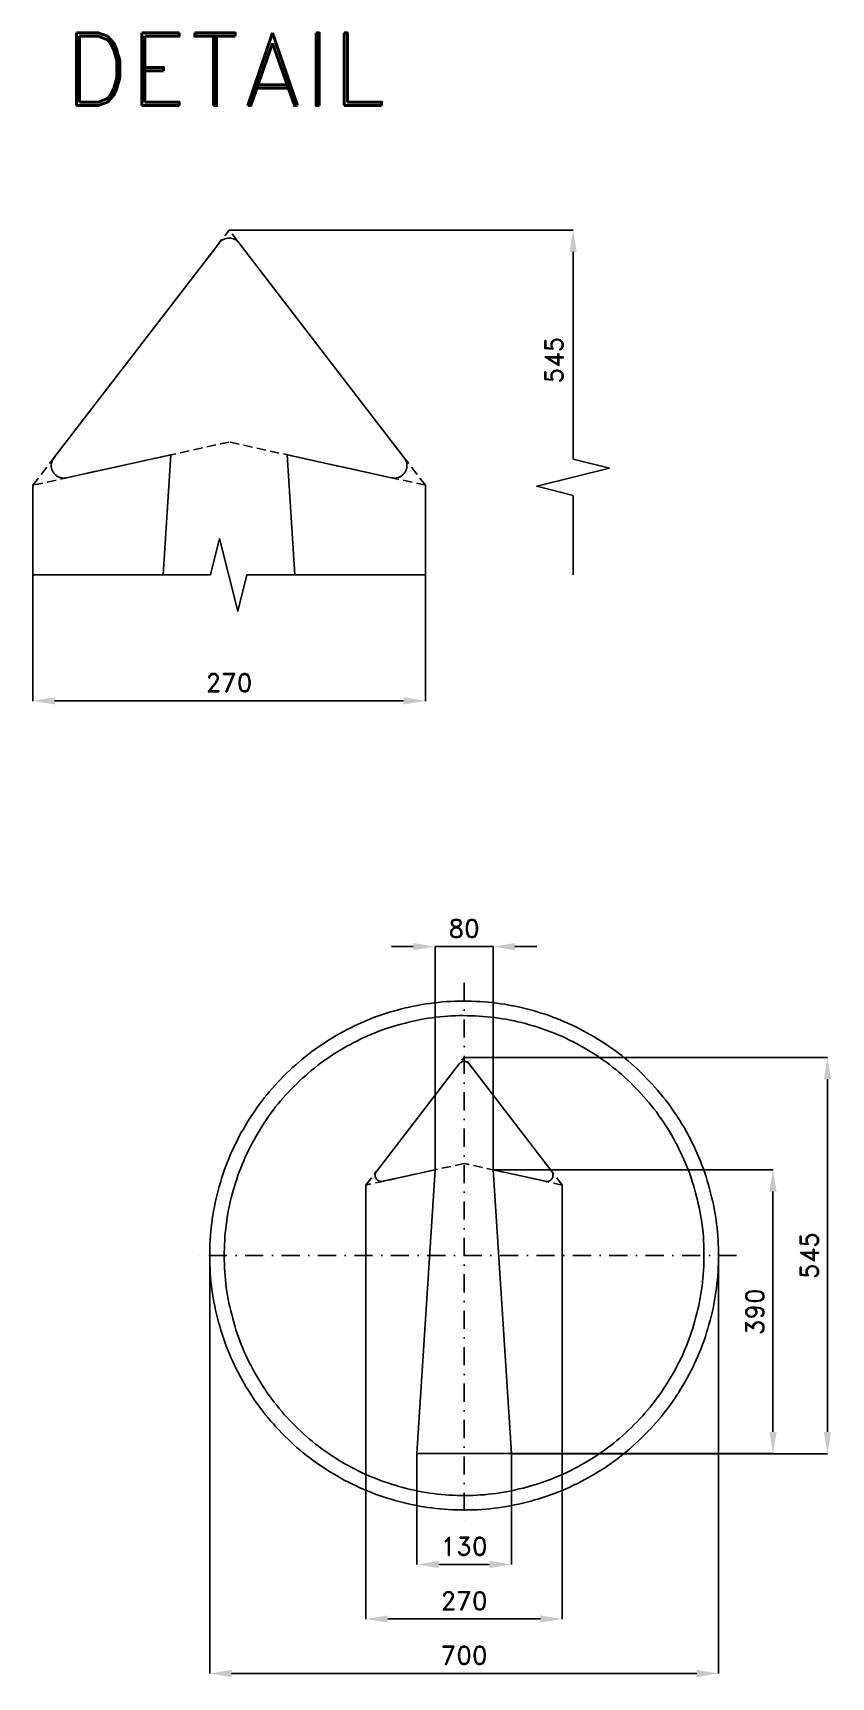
# Model space of a CAD drawing. Header units: millimetres. Extents: x -593 to 505, y -580 to 1682.
import ezdxf

# ---------------------------------------------------------------- set-up
doc = ezdxf.new("R2010")
doc.units = ezdxf.units.MM
doc.header["$LTSCALE"] = 5
doc.linetypes.add('ČERCHOVANÁX2', pattern=[2, 1, -0.5, 0, -0.5])
doc.linetypes.add('ČÁRKOVANÁX2', pattern=[1.5, 1, -0.5])
for name, color, linetype in [('Kóty', 2, 'Continuous'), ('Rozpiska', 7, 'Continuous'), ('Značka', 7, 'Continuous')]:
    doc.layers.add(name, color=color, linetype=linetype)
doc.styles.get("Standard").update_dxf_attribs({"font": 'romand.shx', "height": 25})
doc.dimstyles.get("Standard").update_dxf_attribs({"dimtxt": 25, "dimasz": 30, "dimexe": 0.18, "dimexo": 0.0625, "dimgap": 12.5, "dimtad": 1, "dimdec": 0, "dimzin": 0, "dimdsep": 46, "dimtxsty": 'Standard', "dimcen": 0.09, "dimadec": 0, "dimazin": 0, "dimtfac": 1, "dimtdec": 0, "dimtofl": 0, "dimtmove": 0, "dimatfit": 3, "dimfxl": 1, "dimtolj": 1, "dimtzin": 0, "dimarcsym": 0})

# ---------------------------------------------------------------- blocks, each defined once
blk = doc.blocks.new('*D1')
at = {"layer": 'Defpoints', "color": 0, "transparency": 16777216}
for p in [(40, 425), (-40, 117.9), (40, 117.9)]:
    blk.add_point(p, dxfattribs=at)
at = {"layer": 'Kóty', "color": 0, "lineweight": -2, "transparency": 16777216}
for p, q in [((-70, 425), (-100, 425)), ((-40, 118), (-40, 425.2)), ((40, 118), (40, 425.2)), ((70, 425), (100, 425))]:
    blk.add_line(p, q, dxfattribs=at)
at = {"layer": 'Kóty', "color": 0, "transparency": 16777216}
for points in [[(-70, 430), (-70, 420), (-40, 425)], [(70, 430), (70, 420), (40, 425)]]:
    blk.add_solid(points, dxfattribs=at)
at = {"layer": 'Kóty', "color": 0, "transparency": 16777216, "insert": (0, 450), "char_height": 25, "attachment_point": 5}
blk.add_mtext('\\A1;80', dxfattribs=at)
blk = doc.blocks.new('*D2')
at = {"layer": 'Defpoints', "color": 0, "transparency": 16777216}
for p in [(-65, -272.5), (65, -272.5), (65, -425)]:
    blk.add_point(p, dxfattribs=at)
at = {"layer": 'Kóty', "color": 0, "lineweight": -2, "transparency": 16777216}
for p, q in [((-65, -272.6), (-65, -425.2)), ((65, -272.6), (65, -425.2)), ((-35, -425), (35, -425))]:
    blk.add_line(p, q, dxfattribs=at)
at = {"layer": 'Kóty', "color": 0, "transparency": 16777216}
for points in [[(-35, -420), (-35, -430), (-65, -425)], [(35, -420), (35, -430), (65, -425)]]:
    blk.add_solid(points, dxfattribs=at)
at = {"layer": 'Kóty', "color": 0, "transparency": 16777216, "insert": (0, -400), "char_height": 25, "attachment_point": 5}
blk.add_mtext('\\A1;130', dxfattribs=at)
blk = doc.blocks.new('*D3')
at = {"layer": 'Defpoints', "color": 0, "transparency": 16777216}
for p in [(-135, 97), (135, 97), (135, -500)]:
    blk.add_point(p, dxfattribs=at)
at = {"layer": 'Kóty', "color": 0, "lineweight": -2, "transparency": 16777216}
for p, q in [((-135, 96.9), (-135, -500.2)), ((135, 96.9), (135, -500.2)), ((-105, -500), (105, -500))]:
    blk.add_line(p, q, dxfattribs=at)
at = {"layer": 'Kóty', "color": 0, "transparency": 16777216}
for points in [[(-105, -495), (-105, -505), (-135, -500)], [(105, -495), (105, -505), (135, -500)]]:
    blk.add_solid(points, dxfattribs=at)
at = {"layer": 'Kóty', "color": 0, "transparency": 16777216, "insert": (0, -475), "char_height": 25, "attachment_point": 5}
blk.add_mtext('\\A1;270', dxfattribs=at)
blk = doc.blocks.new('*D4')
at = {"layer": 'Defpoints', "color": 0, "transparency": 16777216}
for p in [(40, 117.9), (425, 117.9), (65, -272.5625)]:
    blk.add_point(p, dxfattribs=at)
at = {"layer": 'Kóty', "color": 0, "lineweight": -2, "transparency": 16777216}
for p, q in [((40.0625, 117.9), (425.18, 117.9)), ((425, -242.5625), (425, 87.9)), ((65.0625, -272.5625), (425.18, -272.5625))]:
    blk.add_line(p, q, dxfattribs=at)
at = {"layer": 'Kóty', "color": 0, "transparency": 16777216}
for points in [[(420, 87.9), (430, 87.9), (425, 117.9)], [(420, -242.5625), (430, -242.5625), (425, -272.5625)]]:
    blk.add_solid(points, dxfattribs=at)
at = {"layer": 'Kóty', "color": 0, "transparency": 16777216, "insert": (400, -77.33125), "char_height": 25, "attachment_point": 5, "rotation": 90}
blk.add_mtext('\\A1;390', dxfattribs=at)
blk = doc.blocks.new('*D5')
at = {"layer": 'Defpoints', "color": 0, "transparency": 16777216}
for p in [(0, 272.5), (65, -272.6), (500, -272.6)]:
    blk.add_point(p, dxfattribs=at)
at = {"layer": 'Kóty', "color": 0, "lineweight": -2, "transparency": 16777216}
for p, q in [((0.1, 272.5), (500.2, 272.5)), ((500, 242.5), (500, -242.6)), ((65.1, -272.6), (500.2, -272.6))]:
    blk.add_line(p, q, dxfattribs=at)
at = {"layer": 'Kóty', "color": 0, "transparency": 16777216}
for points in [[(495, 242.5), (505, 242.5), (500, 272.5)], [(495, -242.6), (505, -242.6), (500, -272.6)]]:
    blk.add_solid(points, dxfattribs=at)
at = {"layer": 'Kóty', "color": 0, "transparency": 16777216, "insert": (475, 0), "char_height": 25, "attachment_point": 5, "rotation": 90}
blk.add_mtext('\\A1;545', dxfattribs=at)
blk = doc.blocks.new('*D6')
at = {"layer": 'Defpoints', "color": 0, "transparency": 16777216}
for p in [(-350, 0), (350, 7.1), (350, -575)]:
    blk.add_point(p, dxfattribs=at)
at = {"layer": 'Kóty', "color": 0, "lineweight": -2, "transparency": 16777216}
for p, q in [((350, 7), (350, -575.2)), ((-350, -0.1), (-350, -575.2)), ((-320, -575), (320, -575))]:
    blk.add_line(p, q, dxfattribs=at)
at = {"layer": 'Kóty', "color": 0, "transparency": 16777216}
for points in [[(-320, -570), (-320, -580), (-350, -575)], [(320, -570), (320, -580), (350, -575)]]:
    blk.add_solid(points, dxfattribs=at)
at = {"layer": 'Kóty', "color": 0, "transparency": 16777216, "insert": (0, -550), "char_height": 25, "attachment_point": 5}
blk.add_mtext('\\A1;700', dxfattribs=at)
blk = doc.blocks.new('*D7')
at = {"layer": 'Defpoints', "color": 0, "transparency": 16777216}
for p in [(-593.4, 1059.8), (-53.3, 1059.8), (-53.3, 763.1)]:
    blk.add_point(p, dxfattribs=at)
at = {"layer": 'Kóty', "color": 0, "lineweight": -2, "transparency": 16777216}
for p, q in [((-593.4, 1059.7), (-593.4, 762.9)), ((-53.3, 1059.7), (-53.3, 762.9)), ((-563.4, 763.1), (-83.3, 763.1))]:
    blk.add_line(p, q, dxfattribs=at)
at = {"layer": 'Kóty', "color": 0, "transparency": 16777216}
for points in [[(-563.4, 768.1), (-563.4, 758.1), (-593.4, 763.1)], [(-83.3, 768.1), (-83.3, 758.1), (-53.3, 763.1)]]:
    blk.add_solid(points, dxfattribs=at)
at = {"layer": 'Kóty', "color": 0, "transparency": 16777216, "insert": (-323.4, 788.1), "char_height": 25, "attachment_point": 5}
blk.add_mtext('\\A1;270', dxfattribs=at)

msp = doc.modelspace()

# ---------------------------------------------------------------- linework, layer by layer
at = {"layer": 'Kóty'}
for p, q in [((-323.3, 1410.8), (150, 1410.8)), ((150, 1380.8), (150, 1095.8)), ((150, 1045.8), (150, 936.3))]:
    msp.add_line(p, q, dxfattribs=at)
for points in [[(150, 1095.8), (200, 1083.3), (100, 1058.3), (150, 1045.8)], [(-40, 425), (40, 425)]]:
    msp.add_lwpolyline(points, dxfattribs=at)
msp.add_solid([(155, 1380.8), (145, 1380.8), (150, 1410.8)], dxfattribs=at)
at = {"layer": 'Značka', "color": 6, "linetype": 'ČÁRKOVANÁX2', "ltscale": 2.5}
for p, q in [((-352.2, 1373.3), (-323.4, 1410.8)), ((-300.2, 1380.7), (-323.4, 1410.8)), ((-323.4, 1119.2), (-593.4, 1059.8)), ((-593.4, 1059.8), (-553.5, 1111.6)), ((-53.3, 1059.8), (-323.4, 1119.2)), ((-53.3, 1059.8), (-100.8, 1121.5)), ((-14.4, 253.8), (0, 272.5)), ((11.6, 257.4), (0, 272.5)), ((0, 126.7), (-135, 97)), ((-135, 97), (-115.1, 122.9)), ((135, 97), (0, 126.7)), ((135, 97), (111.3, 127.9))]:
    msp.add_line(p, q, dxfattribs=at)
at = {"layer": 'Značka', "color": 7}
for p, q in [((-349, 936.3), (-593.4, 936.3)), ((-53.3, 936.3), (-299, 936.3))]:
    msp.add_line(p, q, dxfattribs=at)
at = {"layer": 'Značka', "color": 6, "linetype": 'ČERCHOVANÁX2', "lineweight": 25, "ltscale": 5}
for p, q in [((0, 375), (0, -375)), ((375, 0), (-375, 0))]:
    msp.add_line(p, q, dxfattribs=at)
at = {"layer": 'Značka', "color": 5}
for points in [[(-413.9, 936.3), (-403.4, 1101.6), (-547, 1070), (-547.9, 1069.9), (-548.7, 1069.7, -0.052052), (-552.1, 1069.6, -0.052213), (-555.4, 1070.2, -0.06496), (-559.3, 1071.8, -0.064907), (-562.6, 1074.4, -0.064736), (-565.3, 1077.6, -0.064594), (-567.1, 1081.4, -0.064276), (-568, 1085.5, -0.063191), (-567.8, 1089.8, -0.052285), (-566.9, 1093, -0.056952), (-565.4, 1096), (-564.9, 1096.7), (-564.4, 1097.4), (-337.1, 1393), (-336.6, 1393.6), (-336, 1394.2, -0.048779), (-333.7, 1396.3, -0.048836), (-331, 1398, -0.060804), (-327.3, 1399.3, -0.060997), (-323.4, 1399.8, -0.060687), (-319.4, 1399.3, -0.059169), (-315.7, 1398, -0.048858), (-313, 1396.3, -0.053422), (-310.7, 1394.2), (-310.2, 1393.6), (-309.7, 1393), (-82.3, 1097.4), (-81.8, 1096.7), (-81.3, 1096, -0.05206), (-79.8, 1093, -0.052286), (-78.9, 1089.8, -0.065026), (-78.7, 1085.5, -0.064883), (-79.6, 1081.4, -0.064791), (-81.4, 1077.6, -0.064624), (-84.1, 1074.4, -0.064293), (-87.4, 1071.8, -0.063108), (-91.3, 1070.2, -0.052285), (-94.7, 1069.6, -0.056972), (-98, 1069.7), (-98.9, 1069.9), (-99.7, 1070), (-243.4, 1101.6), (-232.8, 936.3)], [(350, 0), (350, -2.3), (350, -4.6, -0.032166), (346.5, -50.2, -0.035722), (336.9, -95, -0.036663), (321.8, -138.3, -0.034754), (300.8, -179, -0.034038), (275, -216.8, -0.034452), (244.2, -250.7, -0.03456), (209.5, -280.6, -0.034427), (171, -305.4, -0.034389), (129.8, -325.2, -0.034419), (86.2, -339.2, -0.034423), (41.2, -347.7, -0.034417), (-4.6, -350, -0.034416), (-50.2, -346.5, -0.034416), (-95, -336.9, -0.034418), (-138.2, -321.7, -0.034417), (-178.9, -300.8, -0.034417), (-216.8, -275, -0.034415), (-250.7, -244.2, -0.034418), (-280.6, -209.5, -0.034417), (-305.4, -171, -0.034415), (-325.2, -129.8, -0.034415), (-339.2, -86.2, -0.034417), (-347.7, -41.2, -0.034417), (-350, 4.6, -0.034417), (-346.5, 50.2, -0.034418), (-336.9, 95, -0.034415), (-321.7, 138.2, -0.034416), (-300.8, 179, -0.034417), (-275, 216.8, -0.034416), (-244.2, 250.7, -0.034418), (-209.5, 280.6, -0.034417), (-171, 305.4, -0.034414), (-129.8, 325.2, -0.034415), (-86.2, 339.2, -0.034416), (-41.2, 347.7, -0.034416), (4.6, 350, -0.034417), (50.2, 346.5, -0.034418), (95, 336.9, -0.034416), (138.2, 321.7, -0.034417), (178.9, 300.8, -0.034415), (216.8, 275, -0.034404), (250.7, 244.2, -0.034414), (280.6, 209.5, -0.034485), (305.4, 171, -0.034415), (325.2, 129.8, -0.034074), (339.2, 86.2, -0.032793), (347.5, 43.4, -0.034265), (350, 0)], [(330, 0), (330, -2.2), (330, -4.3, -0.03217), (326.7, -47.3, -0.035725), (317.6, -89.6, -0.036668), (303.4, -130.4, -0.034756), (283.6, -168.7, -0.034039), (259.2, -204.4, -0.034453), (230.3, -236.4, -0.034559), (197.5, -264.5, -0.034425), (161.2, -287.9, -0.034388), (122.3, -306.6, -0.034417), (81.2, -319.8, -0.034424), (38.8, -327.9, -0.034417), (-4.3, -330, -0.034416), (-47.4, -326.7, -0.034417), (-89.6, -317.6, -0.034417), (-130.3, -303.3, -0.034417), (-168.7, -283.6, -0.034418), (-204.4, -259.3, -0.034417), (-236.4, -230.3, -0.034417), (-264.5, -197.5, -0.034415), (-287.9, -161.2, -0.034416), (-306.6, -122.3, -0.034417), (-319.8, -81.2, -0.034416), (-327.9, -38.8, -0.034415), (-330, 4.3, -0.034416), (-326.7, 47.4, -0.034416), (-317.6, 89.6, -0.034418), (-303.3, 130.3, -0.034415), (-283.6, 168.7, -0.034416), (-259.3, 204.4, -0.034418), (-230.3, 236.4, -0.034418), (-197.5, 264.5, -0.034415), (-161.2, 287.9, -0.034418), (-122.3, 306.6, -0.034418), (-81.2, 319.8, -0.034418), (-38.8, 327.9, -0.034416), (4.3, 330, -0.034417), (47.4, 326.7, -0.034416), (89.6, 317.6, -0.034415), (130.3, 303.3, -0.034417), (168.7, 283.6, -0.034417), (204.4, 259.3, -0.034408), (236.4, 230.3, -0.034414), (264.5, 197.5, -0.034486), (287.9, 161.2, -0.034419), (306.6, 122.3, -0.034073), (319.8, 81.2, -0.032789), (327.7, 40.9, -0.034268), (330, 0)], [(65, -272.5), (-65, -272.5), (-40, 117.9), (-111.8, 102.1), (-112.2, 102), (-112.7, 102, -0.052052), (-114.3, 101.9, -0.052213), (-116, 102.2, -0.06496), (-118, 103, -0.064907), (-119.6, 104.3, -0.064736), (-121, 105.9, -0.064594), (-121.9, 107.8, -0.064276), (-122.3, 109.9, -0.063191), (-122.2, 112, -0.052285), (-121.8, 113.6, -0.056952), (-121, 115.1), (-120.8, 115.5), (-120.5, 115.8), (-6.8, 263.6), (-6.6, 263.9), (-6.3, 264.2, -0.048779), (-5.2, 265.3, -0.048836), (-3.8, 266.1, -0.060804), (-2, 266.8, -0.060997), (0, 267, -0.060687), (2, 266.8, -0.059169), (3.8, 266.1, -0.048858), (5.2, 265.3, -0.053422), (6.3, 264.2), (6.6, 263.9), (6.8, 263.6), (120.5, 115.8), (120.8, 115.5), (121, 115.1, -0.05206), (121.8, 113.6, -0.052286), (122.2, 112, -0.065026), (122.3, 109.9, -0.064883), (121.9, 107.8, -0.064791), (121, 105.9, -0.064624), (119.6, 104.3, -0.064293), (118, 103, -0.063108), (116, 102.2, -0.052285), (114.3, 101.9, -0.056972), (112.7, 102), (112.2, 102), (111.8, 102.1), (40, 117.9), (65, -272.5)]]:
    msp.add_lwpolyline(points, format="xyb", dxfattribs=at)
at = {"layer": 'Značka', "color": 7}
msp.add_lwpolyline([(-299, 936.3), (-311.5, 886.3), (-336.5, 986.3), (-349, 936.3)], dxfattribs=at)

# ---------------------------------------------------------------- texts
at = {"layer": 'Kóty', "insert": (123.8, 1232), "char_height": 25, "attachment_point": 5, "rotation": 90}
msp.add_mtext('\\A1;545', dxfattribs=at)
at = {"layer": 'Rozpiska', "color": 7, "insert": (-692.1, 1682.1), "char_height": 100, "attachment_point": 1}
msp.add_mtext_dynamic_manual_height_columns('\\pi141.42714;DETAIL', width=749.521, gutter_width=100, heights=[0], dxfattribs=at)

# ---------------------------------------------------------------- dimensions: what is measured, and where the dimension line sits
at = {"layer": 'Kóty'}
dim = msp.add_linear_dim(base=(-53.3, 763.1), p1=(-593.4, 1059.8), p2=(-53.3, 1059.8), text='270', dimstyle='Standard', dxfattribs=at)
dim.commit()
dim.dimension.update_dxf_attribs({"geometry": '*D7', "text_midpoint": (-323.4, 788.1)})
for base, p1, p2, picture, middle in [((40, 425), (-40, 117.9), (40, 117.9), '*D1', (0, 450)), ((135, -500), (-135, 97), (135, 97), '*D3', (0, -475)), ((350, -575), (-350, 0), (350, 7.1), '*D6', (0, -550)), ((65, -425), (-65, -272.5), (65, -272.5), '*D2', (0, -400))]:
    dim = msp.add_linear_dim(base=base, p1=p1, p2=p2, dimstyle='Standard', dxfattribs=at)
    dim.commit()
    dim.dimension.update_dxf_attribs({"geometry": picture, "text_midpoint": middle})
for base, p1, p2, picture, middle in [((500, -272.6), (0, 272.5), (65, -272.6), '*D5', (475, 0)), ((425, 117.9), (65, -272.5625), (40, 117.9), '*D4', (400, -77.3313))]:
    dim = msp.add_linear_dim(base=base, p1=p1, p2=p2, angle=90, dimstyle='Standard', dxfattribs=at)
    dim.commit()
    dim.dimension.update_dxf_attribs({"geometry": picture, "text_midpoint": middle})

doc.saveas('drawing.dxf')
